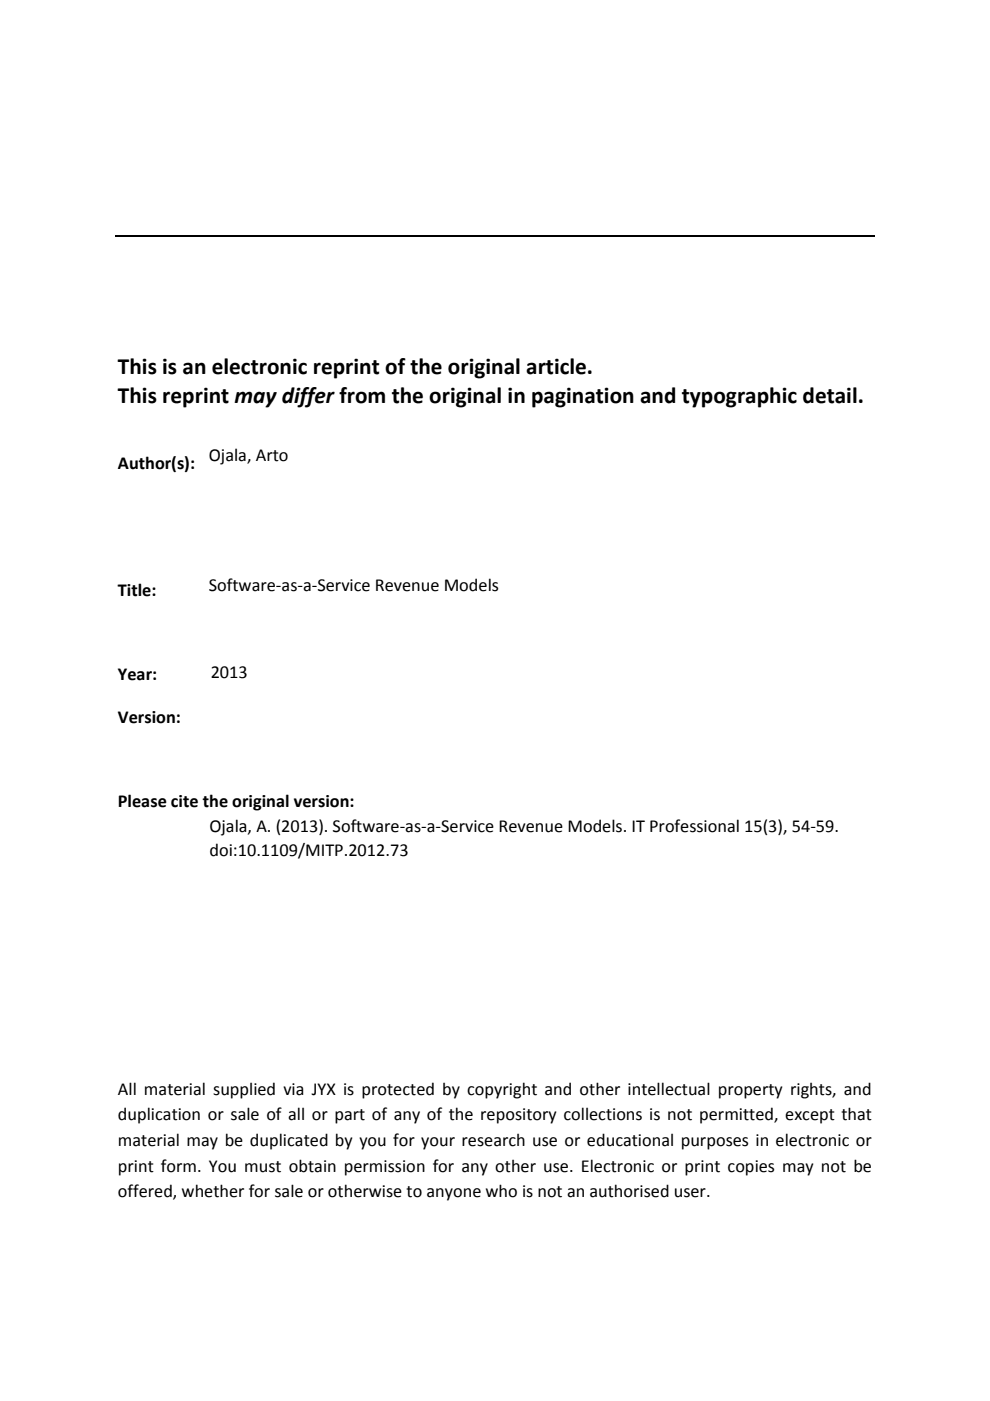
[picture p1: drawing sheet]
<svg xmlns="http://www.w3.org/2000/svg" width="210mm" height="297mm" viewBox="0 0 210 297" stroke-linecap="round" stroke-linejoin="round" font-family="sans-serif">
<defs><g id="words">
<g font-size="4.9">
<text x="25" y="79.3">This is an electronic reprint of the original article.</text>
<text x="25" y="85.4">This reprint may differ from the original in pagination and typographic detail.</text>
</g>
<g font-size="3.9">
<text x="25" y="99.4">Author(s):</text>
<text x="44.3" y="97.7">Ojala, Arto</text>
<text x="44.3" y="125.3">Software-as-a-Service Revenue Models</text>
<text x="25" y="126.3">Title:</text>
<text x="44.7" y="143.7">2013</text>
<text x="25" y="144.3">Year:</text>
<text x="25" y="153.2">Version:</text>
<text x="25" y="171.2">Please cite the original version:</text>
<text x="44.4" y="176.5">Ojala, A. (2013). Software-as-a-Service Revenue Models. IT Professional 15(3), 54-59.</text>
<text x="44.4" y="181.4">doi:10.1109/MITP.2012.73</text>
<text x="25" y="232.1">All material supplied via JYX is protected by copyright and other intellectual property rights, and</text>
<text x="25" y="237.5">duplication or sale of all or part of any of the repository collections is not permitted, except that</text>
<text x="25" y="243">material may be duplicated by you for your research use or educational purposes in electronic or</text>
<text x="25" y="248.4">print form. You must obtain permission for any other use. Electronic or print copies may not be</text>
<text x="25" y="253.9">offered, whether for sale or otherwise to anyone who is not an authorised user.</text>
</g>
</g></defs>
<path d="M24.5 50h161" fill="none" stroke="#000" stroke-width=".25"/>
<g fill="#fff">
<path d="M22.2 18.2h102.2v26.9h-102.2z"/>
<path d="M43.6 121.2h137.2v19.2h-137.2z"/>
</g>
<path d="M43.8 121.3h136.9v18.9h-136.9z" fill="none" stroke="#fff" stroke-width=".35"/>
<path d="M43.6 93.6h137.8v27.6h-137.8z" fill="#fff"/>
<path d="M43.8 93.8h137.4v27.2h-137.4z" fill="none" stroke="#fff" stroke-width=".35"/>
<path d="M43.7 172.4h136.1v53.2h-136.1z" fill="#fff"/>
<path d="M43.9 172.6h135.7v52.9h-135.7z" fill="none" stroke="#fff" stroke-width=".35"/>
<path d="M44 139.6h136v8.4h-136z" fill="#fff"/>
<path d="M44.2 139.8h135.6v8h-135.6z" fill="none" stroke="#fff" stroke-width=".35"/>
<path d="M44 150.2h136.7v10h-136.7z" fill="#fff"/>
<path d="M44.2 150.4h136.3v9.6h-136.3z" fill="none" stroke="#fff" stroke-width=".35"/>
<use href="#words"/>
</svg>
